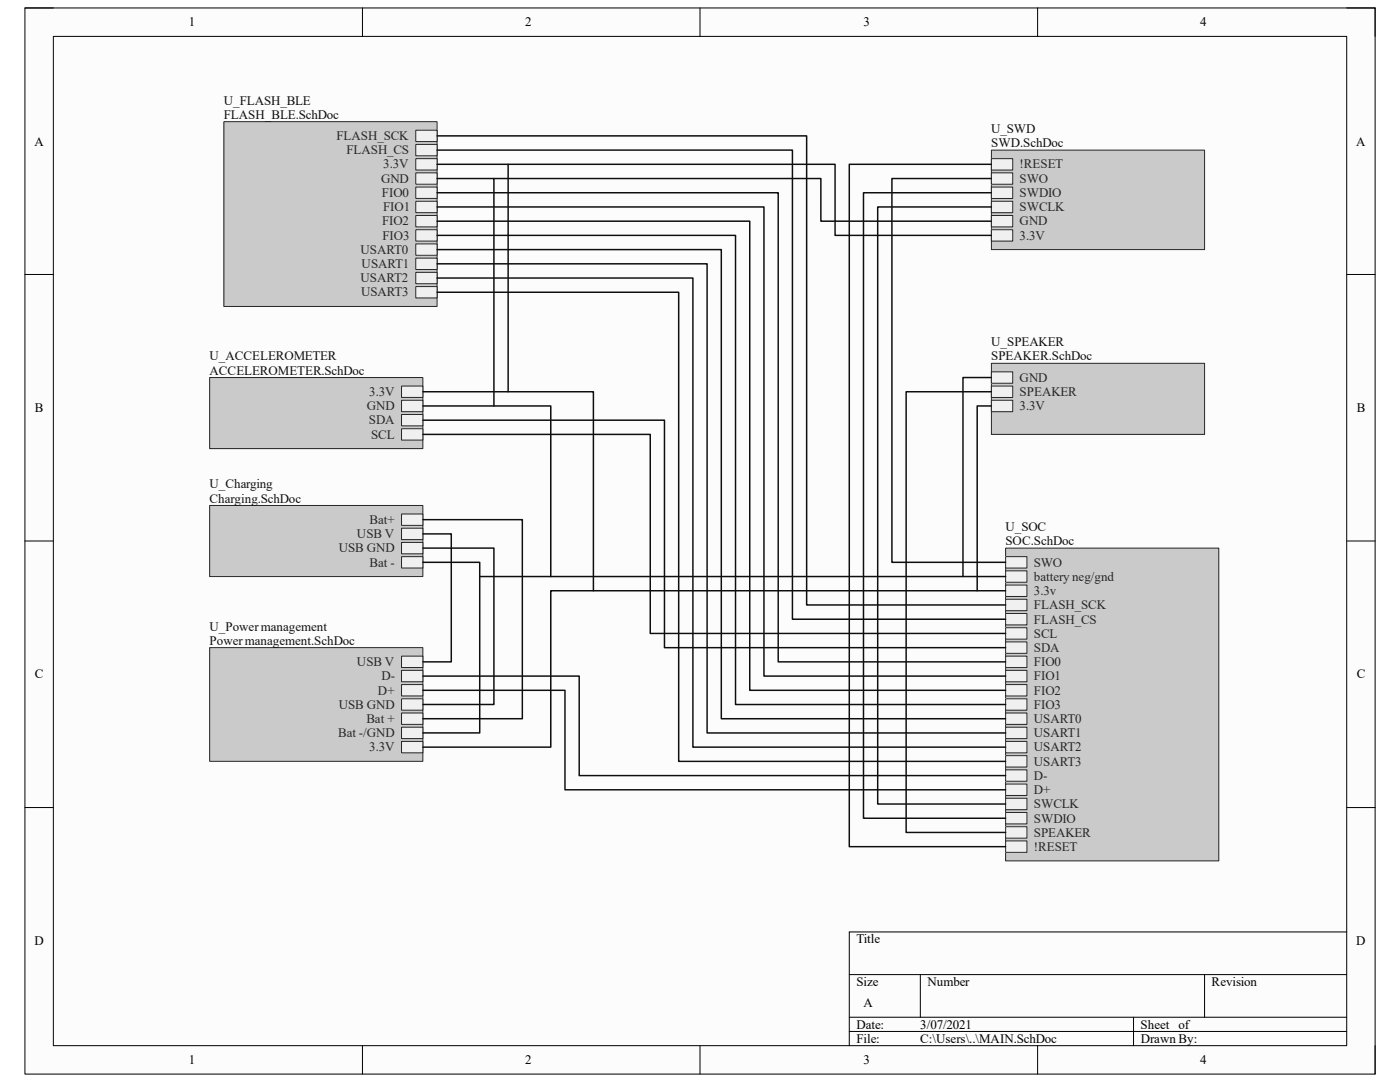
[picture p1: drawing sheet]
<svg xmlns="http://www.w3.org/2000/svg" width="279mm" height="216mm" viewBox="0 0 279 216" stroke-linecap="round" stroke-linejoin="round" font-family="sans-serif">
<defs><g id="words">
<g font-size="2.6">
<text x="37.7" y="5.2">1</text>
<text x="104.8" y="5.2">2</text>
<text x="172.3" y="5.2">3</text>
<text x="239.5" y="5.2">4</text>
<text x="6.9" y="29">A</text>
<text x="270.7" y="29">A</text>
<text x="7" y="82.2">B</text>
<text x="270.8" y="82.2">B</text>
<text x="7" y="135.4">C</text>
<text x="270.8" y="135.4">C</text>
<text x="6.9" y="188.6">D</text>
<text x="170.9" y="188.2">Title</text>
<text x="270.7" y="188.6">D</text>
<text x="170.9" y="196.7">Size</text>
<text x="185.1" y="196.7">Number</text>
<text x="241.8" y="196.7">Revision</text>
<text x="172.3" y="201">A</text>
<text x="170.9" y="205.2">Date:</text>
<text x="170.9" y="208.1">File:</text>
<text x="183.6" y="205.2">3/07/2021</text>
<text x="183.7" y="208.1">C:\Users\..\MAIN.SchDoc</text>
<text x="227.6" y="205.2">Sheet of</text>
<text x="227.7" y="208.1">Drawn By:</text>
<text x="37.7" y="212.3">1</text>
<text x="104.8" y="212.3">2</text>
<text x="172.3" y="212.3">3</text>
<text x="239.5" y="212.3">4</text>
</g>
<g font-size="2.6" fill="#0e0e0e">
<text x="44.7" y="20.9">U_FLASH_BLE</text>
<text x="44.7" y="23.7">FLASH_BLE.SchDoc</text>
<text x="197.8" y="26.5">U_SWD</text>
<text x="197.8" y="29.4">SWD.SchDoc</text>
<text x="41.8" y="71.9">U_ACCELEROMETER</text>
<text x="197.8" y="69.1">U_SPEAKER</text>
<text x="197.8" y="71.9">SPEAKER.SchDoc</text>
<text x="41.8" y="74.8">ACCELEROMETER.SchDoc</text>
<text x="41.8" y="97.5">U_Charging</text>
<text x="41.8" y="100.3">Charging.SchDoc</text>
<text x="200.7" y="106">U_SOC</text>
<text x="200.7" y="108.8">SOC.SchDoc</text>
<text x="41.8" y="125.8">U_Power management</text>
<text x="41.8" y="128.7">Power management.SchDoc</text>
</g>
<g font-size="2.6" fill="#262626">
<text x="67.1" y="27.9">FLASH_SCK</text>
<text x="69.1" y="30.8">FLASH_CS</text>
<text x="76.5" y="33.6">3.3V</text>
<text x="203.5" y="33.6">!RESET</text>
<text x="76.1" y="36.4">GND</text>
<text x="76.2" y="39.3">FIO0</text>
<text x="203.5" y="36.4">SWO</text>
<text x="203.5" y="39.3">SWDIO</text>
<text x="76.2" y="45">FIO2</text>
<text x="76.3" y="47.8">FIO3</text>
<text x="76.5" y="42.1">FIO1</text>
<text x="203.5" y="42.1">SWCLK</text>
<text x="203.5" y="45">GND</text>
<text x="203.5" y="47.8">3.3V</text>
<text x="72" y="50.6">USART0</text>
<text x="72.2" y="53.5">USART1</text>
<text x="72" y="56.3">USART2</text>
<text x="72.1" y="59.1">USART3</text>
<text x="203.5" y="76.2">GND</text>
<text x="73.2" y="81.8">GND</text>
<text x="73.7" y="79">3.3V</text>
<text x="203.5" y="79">SPEAKER</text>
<text x="203.5" y="81.8">3.3V</text>
<text x="73.6" y="84.7">SDA</text>
<text x="74" y="87.5">SCL</text>
<text x="71.2" y="107.4">USB V</text>
<text x="73.7" y="104.6">Bat+</text>
<text x="67.6" y="110.2">USB GND</text>
<text x="73.7" y="113.1">Bat -</text>
<text x="206.3" y="113.1">SWO</text>
<text x="206.3" y="115.9">battery neg/gnd</text>
<text x="206.3" y="118.7">3.3v</text>
<text x="206.3" y="121.6">FLASH_SCK</text>
<text x="206.3" y="124.4">FLASH_CS</text>
<text x="206.3" y="127.3">SCL</text>
<text x="206.3" y="130.1">SDA</text>
<text x="71.2" y="132.9">USB V</text>
<text x="76.1" y="135.8">D-</text>
<text x="206.3" y="132.9">FIO0</text>
<text x="206.3" y="135.8">FIO1</text>
<text x="67.6" y="141.4">USB GND</text>
<text x="75.4" y="138.6">D+</text>
<text x="206.3" y="138.6">FIO2</text>
<text x="206.3" y="141.4">FIO3</text>
<text x="67.5" y="147.1">Bat -/GND</text>
<text x="73.1" y="144.3">Bat +</text>
<text x="73.7" y="149.9">3.3V</text>
<text x="206.3" y="144.3">USART0</text>
<text x="206.3" y="147.1">USART1</text>
<text x="206.3" y="149.9">USART2</text>
<text x="206.3" y="152.8">USART3</text>
<text x="206.3" y="155.6">D-</text>
<text x="206.3" y="158.5">D+</text>
<text x="206.3" y="161.3">SWCLK</text>
<text x="206.3" y="164.1">SWDIO</text>
<text x="206.3" y="167">SPEAKER</text>
<text x="206.3" y="169.8">!RESET</text>
</g>
</g></defs>
<path d="M5 1.6h269.4v212.7h-269.4z" fill-rule="evenodd" fill="#fcfcfc"/>
<path d="M5 1.6h269.4v212.7h-269.4z" fill="none" stroke="#000" stroke-width=".2"/>
<path d="M10.6 7.3h258.2v201.4h-258.2z" fill-rule="evenodd" fill="#fcfcfc"/>
<g fill="none" stroke="#000" stroke-width=".2">
<path d="M5 1.6h5.6M10.6 7.3h258.2v201.4h-258.2zM72.3 1.6v5.7M139.7 1.6v5.7M207.1 1.6v5.7M268.8 1.6h5.6v5.7M5 54.8h5.6M268.8 54.8h5.6M5 107.9h5.6M268.8 107.9h5.6M5 161.1h5.6M268.8 161.1h5.6"/>
<path d="M169.5 194.5h99.3M183.7 194.5v8.5M240.4 194.5v8.5M268.8 186h-99.3v22.7M72.3 208.7v5.6M139.7 208.7v5.6M169.5 203h99.3M169.5 205.8h99.3M207.1 208.7v5.6M226.2 203v5.7M274.4 208.7v5.6"/>
</g>
<path d="M197.9 30h42.5v19.8h-42.5z" fill-rule="evenodd" fill="#cacaca"/>
<path d="M197.9 30h42.5v19.8h-42.5z" fill="none" stroke="#262626" stroke-width=".2"/>
<path d="M197.9 31.7h4.2v2.2h-4.2z" fill-rule="evenodd" fill="#f0f0f0"/>
<path d="M197.9 31.7h4.2v2.2h-4.2z" fill="none" stroke="#262626" stroke-width=".2"/>
<path d="M197.9 34.5h4.2v2.3h-4.2z" fill-rule="evenodd" fill="#f0f0f0"/>
<path d="M197.9 34.5h4.2v2.3h-4.2z" fill="none" stroke="#262626" stroke-width=".2"/>
<path d="M197.9 37.3h4.2v2.3h-4.2z" fill-rule="evenodd" fill="#f0f0f0"/>
<path d="M197.9 37.3h4.2v2.3h-4.2z" fill="none" stroke="#262626" stroke-width=".2"/>
<path d="M197.9 40.2h4.2v2.2h-4.2z" fill-rule="evenodd" fill="#f0f0f0"/>
<path d="M197.9 40.2h4.2v2.2h-4.2z" fill="none" stroke="#262626" stroke-width=".2"/>
<path d="M197.9 43h4.2v2.3h-4.2z" fill-rule="evenodd" fill="#f0f0f0"/>
<path d="M197.9 43h4.2v2.3h-4.2z" fill="none" stroke="#262626" stroke-width=".2"/>
<path d="M197.9 45.8h4.2v2.3h-4.2z" fill-rule="evenodd" fill="#f0f0f0"/>
<path d="M197.9 45.8h4.2v2.3h-4.2z" fill="none" stroke="#262626" stroke-width=".2"/>
<path d="M200.7 109.4h42.5v62.4h-42.5z" fill-rule="evenodd" fill="#cacaca"/>
<path d="M200.7 109.4h42.5v62.4h-42.5z" fill="none" stroke="#262626" stroke-width=".2"/>
<path d="M200.7 111.1h4.2v2.2h-4.2z" fill-rule="evenodd" fill="#f0f0f0"/>
<path d="M200.7 111.1h4.2v2.2h-4.2z" fill="none" stroke="#262626" stroke-width=".2"/>
<path d="M200.7 113.9h4.2v2.3h-4.2z" fill-rule="evenodd" fill="#f0f0f0"/>
<path d="M200.7 113.9h4.2v2.3h-4.2z" fill="none" stroke="#262626" stroke-width=".2"/>
<path d="M200.7 116.7h4.2v2.3h-4.2z" fill-rule="evenodd" fill="#f0f0f0"/>
<path d="M200.7 116.7h4.2v2.3h-4.2z" fill="none" stroke="#262626" stroke-width=".2"/>
<path d="M200.7 119.6h4.2v2.3h-4.2z" fill-rule="evenodd" fill="#f0f0f0"/>
<path d="M200.7 119.6h4.2v2.3h-4.2z" fill="none" stroke="#262626" stroke-width=".2"/>
<path d="M200.7 122.4h4.2v2.3h-4.2z" fill-rule="evenodd" fill="#f0f0f0"/>
<path d="M200.7 122.4h4.2v2.3h-4.2z" fill="none" stroke="#262626" stroke-width=".2"/>
<path d="M200.7 125.3h4.2v2.2h-4.2z" fill-rule="evenodd" fill="#f0f0f0"/>
<path d="M200.7 125.3h4.2v2.2h-4.2z" fill="none" stroke="#262626" stroke-width=".2"/>
<path d="M200.7 128.1h4.2v2.3h-4.2z" fill-rule="evenodd" fill="#f0f0f0"/>
<path d="M200.7 128.1h4.2v2.3h-4.2z" fill="none" stroke="#262626" stroke-width=".2"/>
<path d="M200.7 130.9h4.2v2.3h-4.2z" fill-rule="evenodd" fill="#f0f0f0"/>
<path d="M200.7 130.9h4.2v2.3h-4.2z" fill="none" stroke="#262626" stroke-width=".2"/>
<path d="M200.7 133.8h4.2v2.2h-4.2z" fill-rule="evenodd" fill="#f0f0f0"/>
<path d="M200.7 133.8h4.2v2.2h-4.2z" fill="none" stroke="#262626" stroke-width=".2"/>
<path d="M200.7 136.6h4.2v2.3h-4.2z" fill-rule="evenodd" fill="#f0f0f0"/>
<path d="M200.7 136.6h4.2v2.3h-4.2z" fill="none" stroke="#262626" stroke-width=".2"/>
<path d="M200.7 139.4h4.2v2.3h-4.2z" fill-rule="evenodd" fill="#f0f0f0"/>
<path d="M200.7 139.4h4.2v2.3h-4.2z" fill="none" stroke="#262626" stroke-width=".2"/>
<path d="M200.7 142.3h4.2v2.2h-4.2z" fill-rule="evenodd" fill="#f0f0f0"/>
<path d="M200.7 142.3h4.2v2.2h-4.2z" fill="none" stroke="#262626" stroke-width=".2"/>
<path d="M200.7 145.1h4.2v2.3h-4.2z" fill-rule="evenodd" fill="#f0f0f0"/>
<path d="M200.7 145.1h4.2v2.3h-4.2z" fill="none" stroke="#262626" stroke-width=".2"/>
<path d="M200.7 147.9h4.2v2.3h-4.2z" fill-rule="evenodd" fill="#f0f0f0"/>
<path d="M200.7 147.9h4.2v2.3h-4.2z" fill="none" stroke="#262626" stroke-width=".2"/>
<path d="M200.7 150.8h4.2v2.3h-4.2z" fill-rule="evenodd" fill="#f0f0f0"/>
<path d="M200.7 150.8h4.2v2.3h-4.2z" fill="none" stroke="#262626" stroke-width=".2"/>
<path d="M200.7 153.6h4.2v2.3h-4.2z" fill-rule="evenodd" fill="#f0f0f0"/>
<path d="M200.7 153.6h4.2v2.3h-4.2z" fill="none" stroke="#262626" stroke-width=".2"/>
<path d="M200.7 156.5h4.2v2.2h-4.2z" fill-rule="evenodd" fill="#f0f0f0"/>
<path d="M200.7 156.5h4.2v2.2h-4.2z" fill="none" stroke="#262626" stroke-width=".2"/>
<path d="M200.7 159.3h4.2v2.3h-4.2z" fill-rule="evenodd" fill="#f0f0f0"/>
<path d="M200.7 159.3h4.2v2.3h-4.2z" fill="none" stroke="#262626" stroke-width=".2"/>
<path d="M200.7 162.1h4.2v2.3h-4.2z" fill-rule="evenodd" fill="#f0f0f0"/>
<path d="M200.7 162.1h4.2v2.3h-4.2z" fill="none" stroke="#262626" stroke-width=".2"/>
<path d="M200.7 165h4.2v2.2h-4.2z" fill-rule="evenodd" fill="#f0f0f0"/>
<path d="M200.7 165h4.2v2.2h-4.2z" fill="none" stroke="#262626" stroke-width=".2"/>
<path d="M200.7 167.8h4.2v2.3h-4.2z" fill-rule="evenodd" fill="#f0f0f0"/>
<path d="M200.7 167.8h4.2v2.3h-4.2z" fill="none" stroke="#262626" stroke-width=".2"/>
<path d="M41.8 129.2h42.6v22.7h-42.6z" fill-rule="evenodd" fill="#cacaca"/>
<path d="M41.8 129.2h42.6v22.7h-42.6z" fill="none" stroke="#262626" stroke-width=".2"/>
<path d="M80.1 130.9h4.3v2.3h-4.3z" fill-rule="evenodd" fill="#f0f0f0"/>
<path d="M80.1 130.9h4.3v2.3h-4.3z" fill="none" stroke="#262626" stroke-width=".2"/>
<path d="M80.1 133.8h4.3v2.2h-4.3z" fill-rule="evenodd" fill="#f0f0f0"/>
<path d="M80.1 133.8h4.3v2.2h-4.3z" fill="none" stroke="#262626" stroke-width=".2"/>
<path d="M80.1 136.6h4.3v2.3h-4.3z" fill-rule="evenodd" fill="#f0f0f0"/>
<path d="M80.1 136.6h4.3v2.3h-4.3z" fill="none" stroke="#262626" stroke-width=".2"/>
<path d="M80.1 139.4h4.3v2.3h-4.3z" fill-rule="evenodd" fill="#f0f0f0"/>
<path d="M80.1 139.4h4.3v2.3h-4.3z" fill="none" stroke="#262626" stroke-width=".2"/>
<path d="M80.1 142.3h4.3v2.2h-4.3z" fill-rule="evenodd" fill="#f0f0f0"/>
<path d="M80.1 142.3h4.3v2.2h-4.3z" fill="none" stroke="#262626" stroke-width=".2"/>
<path d="M80.1 145.1h4.3v2.3h-4.3z" fill-rule="evenodd" fill="#f0f0f0"/>
<path d="M80.1 145.1h4.3v2.3h-4.3z" fill="none" stroke="#262626" stroke-width=".2"/>
<path d="M80.1 147.9h4.3v2.3h-4.3z" fill-rule="evenodd" fill="#f0f0f0"/>
<path d="M80.1 147.9h4.3v2.3h-4.3z" fill="none" stroke="#262626" stroke-width=".2"/>
<path d="M41.8 100.9h42.6v14.1h-42.6z" fill-rule="evenodd" fill="#cacaca"/>
<path d="M41.8 100.9h42.6v14.1h-42.6z" fill="none" stroke="#262626" stroke-width=".2"/>
<path d="M80.1 102.6h4.3v2.2h-4.3z" fill-rule="evenodd" fill="#f0f0f0"/>
<path d="M80.1 102.6h4.3v2.2h-4.3z" fill="none" stroke="#262626" stroke-width=".2"/>
<path d="M80.1 105.4h4.3v2.3h-4.3z" fill-rule="evenodd" fill="#f0f0f0"/>
<path d="M80.1 105.4h4.3v2.3h-4.3z" fill="none" stroke="#262626" stroke-width=".2"/>
<path d="M80.1 108.2h4.3v2.3h-4.3z" fill-rule="evenodd" fill="#f0f0f0"/>
<path d="M80.1 108.2h4.3v2.3h-4.3z" fill="none" stroke="#262626" stroke-width=".2"/>
<path d="M80.1 111.1h4.3v2.2h-4.3z" fill-rule="evenodd" fill="#f0f0f0"/>
<path d="M80.1 111.1h4.3v2.2h-4.3z" fill="none" stroke="#262626" stroke-width=".2"/>
<path d="M41.8 75.3h42.6v14.2h-42.6z" fill-rule="evenodd" fill="#cacaca"/>
<path d="M41.8 75.3h42.6v14.2h-42.6z" fill="none" stroke="#262626" stroke-width=".2"/>
<path d="M80.1 77h4.3v2.3h-4.3z" fill-rule="evenodd" fill="#f0f0f0"/>
<path d="M80.1 77h4.3v2.3h-4.3z" fill="none" stroke="#262626" stroke-width=".2"/>
<path d="M80.1 79.9h4.3v2.2h-4.3z" fill-rule="evenodd" fill="#f0f0f0"/>
<path d="M80.1 79.9h4.3v2.2h-4.3z" fill="none" stroke="#262626" stroke-width=".2"/>
<path d="M80.1 82.7h4.3v2.3h-4.3z" fill-rule="evenodd" fill="#f0f0f0"/>
<path d="M80.1 82.7h4.3v2.3h-4.3z" fill="none" stroke="#262626" stroke-width=".2"/>
<path d="M80.1 85.5h4.3v2.3h-4.3z" fill-rule="evenodd" fill="#f0f0f0"/>
<path d="M80.1 85.5h4.3v2.3h-4.3z" fill="none" stroke="#262626" stroke-width=".2"/>
<path d="M44.7 24.3h42.5v36.9h-42.5z" fill-rule="evenodd" fill="#cacaca"/>
<path d="M44.7 24.3h42.5v36.9h-42.5z" fill="none" stroke="#262626" stroke-width=".2"/>
<path d="M83 26h4.2v2.3h-4.2z" fill-rule="evenodd" fill="#f0f0f0"/>
<path d="M83 26h4.2v2.3h-4.2z" fill="none" stroke="#262626" stroke-width=".2"/>
<path d="M83 28.8h4.2v2.3h-4.2z" fill-rule="evenodd" fill="#f0f0f0"/>
<path d="M83 28.8h4.2v2.3h-4.2z" fill="none" stroke="#262626" stroke-width=".2"/>
<path d="M83 31.7h4.2v2.2h-4.2z" fill-rule="evenodd" fill="#f0f0f0"/>
<path d="M83 31.7h4.2v2.2h-4.2z" fill="none" stroke="#262626" stroke-width=".2"/>
<path d="M83 34.5h4.2v2.3h-4.2z" fill-rule="evenodd" fill="#f0f0f0"/>
<path d="M83 34.5h4.2v2.3h-4.2z" fill="none" stroke="#262626" stroke-width=".2"/>
<path d="M83 37.3h4.2v2.3h-4.2z" fill-rule="evenodd" fill="#f0f0f0"/>
<path d="M83 37.3h4.2v2.3h-4.2z" fill="none" stroke="#262626" stroke-width=".2"/>
<path d="M83 40.2h4.2v2.2h-4.2z" fill-rule="evenodd" fill="#f0f0f0"/>
<path d="M83 40.2h4.2v2.2h-4.2z" fill="none" stroke="#262626" stroke-width=".2"/>
<path d="M83 43h4.2v2.3h-4.2z" fill-rule="evenodd" fill="#f0f0f0"/>
<path d="M83 43h4.2v2.3h-4.2z" fill="none" stroke="#262626" stroke-width=".2"/>
<path d="M83 45.8h4.2v2.3h-4.2z" fill-rule="evenodd" fill="#f0f0f0"/>
<path d="M83 45.8h4.2v2.3h-4.2z" fill="none" stroke="#262626" stroke-width=".2"/>
<path d="M83 48.7h4.2v2.2h-4.2z" fill-rule="evenodd" fill="#f0f0f0"/>
<path d="M83 48.7h4.2v2.2h-4.2z" fill="none" stroke="#262626" stroke-width=".2"/>
<path d="M83 51.5h4.2v2.3h-4.2z" fill-rule="evenodd" fill="#f0f0f0"/>
<path d="M83 51.5h4.2v2.3h-4.2z" fill="none" stroke="#262626" stroke-width=".2"/>
<path d="M83 54.3h4.2v2.3h-4.2z" fill-rule="evenodd" fill="#f0f0f0"/>
<path d="M83 54.3h4.2v2.3h-4.2z" fill="none" stroke="#262626" stroke-width=".2"/>
<path d="M83 57.2h4.2v2.3h-4.2z" fill-rule="evenodd" fill="#f0f0f0"/>
<path d="M83 57.2h4.2v2.3h-4.2z" fill="none" stroke="#262626" stroke-width=".2"/>
<g fill="none" stroke="#0e0e0e" stroke-width=".3">
<path d="M87.2 38.5h68.1v93.6h45.4M87.2 35.6h11.4v45.4M87.2 32.8h14.2v45.4M87.2 30h70.9v93.6h42.6M87.2 27.1h73.8v93.6h39.7M98.6 35.6h65.2v8.5h34.1M101.4 32.8h65.3v14.2h31.2M197.9 32.8h-28.4v136.1h31.2M197.9 38.5h-25.6v124.8h28.4M197.9 35.6h-19.9v76.6h22.7M87.2 58.3h48.2v93.6h65.3M87.2 55.5h51.1v93.6h62.4"/>
<path d="M87.2 52.6h53.9v93.7h59.6M87.2 49.8h56.8v93.6h56.7M87.2 47h59.6v93.6h53.9M87.2 44.1h62.4v93.6h51.1M87.2 41.3h65.3v93.6h48.2M197.9 41.3h-22.7v119.1h25.5M84.4 78.2h34v39.7M84.4 81h25.5v34M84.4 83.8h48.2v45.4h68.1M84.4 86.7h45.4v39.7h70.9M84.4 103.7h19.8v39.7h-19.8M84.4 106.5h5.7v25.6h-5.7"/>
<path d="M84.4 109.4h14.2v31.2h-14.2M84.4 112.2h11.3v34h-11.3M95.7 115h105M200.7 117.9h-90.8v31.2h-25.5M84.4 134.9h31.2v19.9h85.1M84.4 137.7h28.4v19.9h87.9"/>
</g>
<path d="M197.9 72.5h42.5v14.2h-42.5z" fill-rule="evenodd" fill="#cacaca"/>
<path d="M197.9 72.5h42.5v14.2h-42.5z" fill="none" stroke="#262626" stroke-width=".2"/>
<path d="M197.9 74.2h4.2v2.3h-4.2z" fill-rule="evenodd" fill="#f0f0f0"/>
<path d="M197.9 74.2h4.2v2.3h-4.2z" fill="none" stroke="#262626" stroke-width=".2"/>
<path d="M197.9 77h4.2v2.3h-4.2z" fill-rule="evenodd" fill="#f0f0f0"/>
<path d="M197.9 77h4.2v2.3h-4.2z" fill="none" stroke="#262626" stroke-width=".2"/>
<path d="M197.9 79.9h4.2v2.2h-4.2z" fill-rule="evenodd" fill="#f0f0f0"/>
<path d="M197.9 79.9h4.2v2.2h-4.2z" fill="none" stroke="#262626" stroke-width=".2"/>
<path d="M197.9 78.2h-17.1v87.9h19.9M197.9 75.3h-5.7v39.7M197.9 81h-2.9v36.9" fill="none" stroke="#0e0e0e" stroke-width=".3"/>
<use href="#words"/>
</svg>
